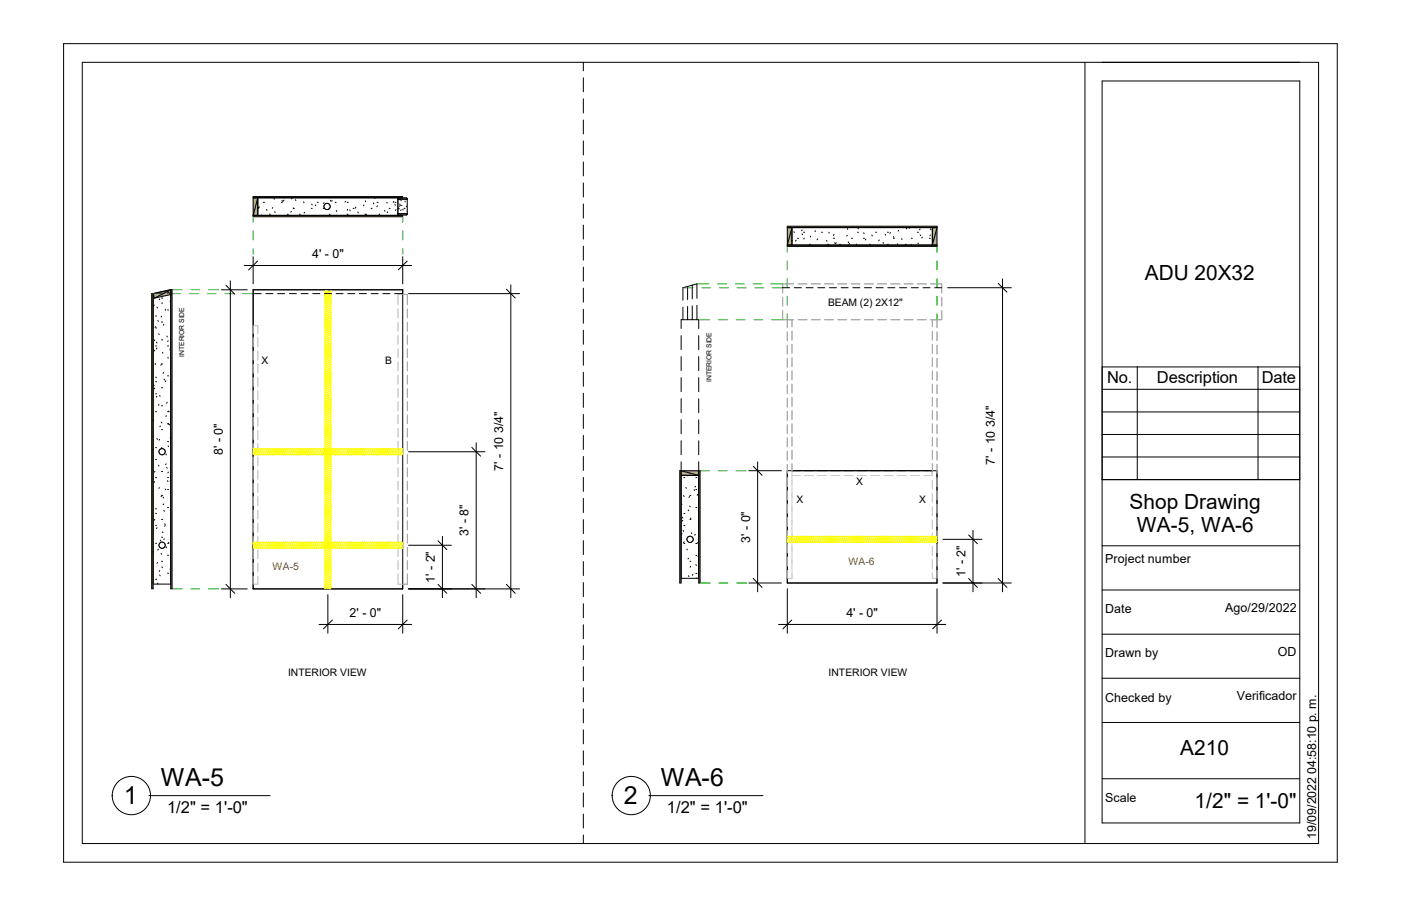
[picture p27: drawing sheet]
<svg xmlns="http://www.w3.org/2000/svg" width="432mm" height="279mm" viewBox="0 0 432 279" stroke-linecap="round" stroke-linejoin="round" font-family="sans-serif">
<defs><g id="words">
<g font-size="7.7">
<text x="49.6" y="242.5">WA-5</text>
<text x="203.7" y="242.5">WA-6</text>
<text x="38.1" y="248">1</text>
<text x="192.2" y="248">2</text>
</g>
<g font-size="6.4">
<text x="352.8" y="86.3">ADU 20X32</text>
<text x="348.1" y="156.8">Shop Drawing</text>
<text x="350.4" y="164">WA-5, WA-6</text>
<text x="363.7" y="232.8">A210</text>
<text x="368.2" y="249.1">1/2&quot; = 1'-0&quot;</text>
</g>
<g font-size="5.1">
<text x="341.2" y="118.2">No.</text>
<text x="356.6" y="118.2">Description</text>
<text x="388.9" y="118.2">Date</text>
<text x="51.5" y="250.7">1/2&quot; = 1'-0&quot;</text>
<text x="205.6" y="250.7">1/2&quot; = 1'-0&quot;</text>
</g>
<g font-size="3.8">
<text x="96.2" y="79.5">4' - 0&quot;</text>
<text x="68.7" y="140.3" transform="rotate(-90 68.7 140.3)">8' - 0&quot;</text>
<text x="306.7" y="143.3" transform="rotate(-90 306.7 143.3)">7' - 10 3/4&quot;</text>
<text x="155.1" y="145.1" transform="rotate(-90 155.1 145.1)">7' - 10 3/4&quot;</text>
<text x="144.4" y="165.3" transform="rotate(-90 144.4 165.3)">3' - 8&quot;</text>
<text x="231.2" y="167.3" transform="rotate(-90 231.2 167.3)">3' - 0&quot;</text>
<text x="340.7" y="173.7">Project number</text>
<text x="134.1" y="179.7" transform="rotate(-90 134.1 179.7)">1' - 2&quot;</text>
<text x="297.6" y="177.9" transform="rotate(-90 297.6 177.9)">1' - 2&quot;</text>
<text x="107.7" y="190.2">2' - 0&quot;</text>
<text x="260.9" y="190.2">4' - 0&quot;</text>
<text x="340.7" y="189.1">Date</text>
<text x="377.6" y="188.6">Ago/29/2022</text>
<text x="340.7" y="202.7">Drawn by</text>
<text x="393.9" y="202.2">OD</text>
<text x="381.2" y="215.8">Verificador</text>
<text x="340.7" y="216.4">Checked by</text>
<text x="340.7" y="247.4">Scale</text>
<text x="405.7" y="258.7" transform="rotate(-90 405.7 258.7)">19/09/2022 04:58:10 p. m.</text>
</g>
<g font-size="3.2">
<text x="255.2" y="94.4">BEAM (2) 2X12&quot;</text>
<text x="80.6" y="112.3">X</text>
<text x="118.7" y="112.3">B</text>
<text x="263.9" y="149.7">X</text>
<text x="245.4" y="155.2">X</text>
<text x="283.3" y="155.2">X</text>
<text x="88.8" y="208.6">INTERIOR VIEW</text>
<text x="255.4" y="208.6">INTERIOR VIEW</text>
</g>
<g font-size="3.2" fill="#f00">
<text x="84" y="175.9">WA</text>
<text x="89.3" y="175.9">-</text>
<text x="90.3" y="175.9">5</text>
<text x="261.5" y="174.2">WA</text>
<text x="266.7" y="174.2">-</text>
<text x="267.8" y="174.2">6</text>
</g>
<g font-size="2.1">
<text x="56.8" y="110" transform="rotate(-90 56.8 110)">INTERIOR SIDE</text>
<text x="219.2" y="117.7" transform="rotate(-90 219.2 117.7)">INTERIOR SIDE</text>
</g>
</g></defs>
<path d="M78 60.6h46.1v.4h-46.1zM78 66.4h46.1v.4h-46.1z" fill-rule="evenodd" fill="#a28153"/>
<path d="M99.8 62.7h2v1.9h-2z" fill="#fff"/>
<path d="M78 61h1.5v5.4h-1.5z" fill="#b5a27d"/>
<path d="M122.6 61h2.9v5.3h-2.9z" fill="#a28153"/>
<g fill="#fff">
<path d="M122.6 61.4h2.9v4.5h-2.9z"/>
<path d="M47.2 89.3h5.4v90.8h-5.4z"/>
</g>
<path d="M47 90.6v91M52.8 89.3v92.3" fill="none" stroke="#a28153" stroke-width=".42"/>
<g fill="#fff">
<path d="M49 138.3h1.9v2h-1.9z"/>
<path d="M49 167.2h1.9v1.9h-1.9z"/>
</g>
<path d="M47.2 89.4h5.6v2.5h-5.6z" fill="#b5a27d"/>
<g fill="none" stroke="#ccc" stroke-width=".31">
<path d="M122.7 95.3v2.7M122.7 99.4v2.7M124.1 90.8h-1.4v3.1M78 100.4h1.5v2.4M79.5 104.2v2.7M79.5 108.3v2.7M79.5 112.4v2.7M79.5 116.5v2.7M122.7 103.5v2.7M122.7 107.6v2.7M122.7 111.6v2.7M122.7 115.7v2.7"/>
<path d="M122.7 119.8v2.7M79.5 120.5v2.7M79.5 124.6v2.7M79.5 128.7v2.7M79.5 132.8v2.7M79.5 136.9v2.7M122.7 123.9v2.7M122.7 128v2.7M122.7 132.1v2.7M122.7 136.1v2.8M79.5 141v2.7M79.5 145v2.8"/>
<path d="M79.5 149.1v2.7M79.5 153.2v2.8M79.5 157.3v2.7M122.7 140.3v2.7M122.7 144.3v2.8M122.7 148.4v2.7M122.7 152.5v2.7M122.7 156.6v2.7M79.5 177.7v2.5h-1.5M79.5 161.4v2.7M79.5 165.5v2.7M79.5 169.5v2.8"/>
<path d="M79.5 173.7v2.7M122.7 177v3.2h1.4M122.7 160.7v2.7M122.7 164.8v2.7M122.7 168.8v2.8M122.7 172.9v2.7"/>
</g>
<g fill="none" stroke="#000" stroke-width=".31">
<path d="M78 61h47.3l.2 .2v4.9l-.2 .2h-2.4l-.3-.2M79.5 64.3h.1M79.6 63.9l.2 .3M79.9 63.8l-.1 .3M80.6 66.3l-.1 .1M81.2 62.4h.3M82.1 64.6l.2 .3M83 66.1h.3M84.1 64l-.2 .3M84.4 61.1l.1 .3M84.7 65.3l.1 .2M86.7 62.4h.3"/>
<path d="M86.9 61.8l.2 .3M87.5 61.7l-.2 .3M88.6 66.1h.3M89.8 65.2l-.2 .2M90 61l-.1 .3M90.4 64.3h.3M90.4 64.1l.1 .2M91.1 61.6l.1 .2M92.2 66.1h.3M93.6 62.3l.1 .2M93.9 65.4l-.2 .3M95.9 64.3h.3"/>
<path d="M96.1 62.9l.1 .3M97.3 63.2l-.1 .2M97.8 62.4h.3M99.6 64.3h.3M99.9 62.5l-.2 .2M101.3 64.5v.1M101.5 66.1h.3M101.8 61.8l.1 .2M102.4 61.8l-.2 .3M103.3 62.4h.3M103.6 64.9l.2 .3M106.5 62.1l-.2 .2"/>
<path d="M107 62.4h.3M107 66.1h.3M107.1 64.6l-.1 .3M107.8 64.7l.1 .3M108.8 64.3h.3M109.7 63.9l-.2 .3M110.3 65.4l.1 .3M112.2 63.2l-.1 .3M112.5 66.1h.3M112.6 61.9l.1 .3M112.8 66l.1 .3M114.4 64.3h.3"/>
<path d="M115.1 62.6l.1 .3M115.6 61l-.1 .2M116.2 62.4h.3M116.3 63.5l-.1 .3M117 66l-.2 .3M118.5 64.9l.2 .3M119.2 62.4l.1 .2M119.5 65.3l-.1 .3M119.9 64.3h.3M121.4 62.1l-.2 .3M121.7 63l.2 .3M121.8 62.4h.2"/>
<path d="M122 64.6l-.1 .3M122.6 61v5.4M122.6 61.4h2.9M122.6 65.9h2.9M122.9 61l-.3 .2M124.1 61v-.4h-46.1v6.2h46.1v-.4h-46.1l1.5-5.4v5.4M46.8 90.6h.4v91h-.4zM47.5 94.1l-.1 .2M48 97.5h.3M48.4 94.7l.2 .3M48.6 98.8l.2 .3M49.1 92.2l.1 .3"/>
<path d="M49.8 91.9h.3M49.8 99.3h.3M49.8 97.5l-.1 .2M49.9 90h.1M50 93.4l-.1 .2M50.9 95.4l.2 .3M51.6 90.1h.3M51.6 95.6h.3M51.9 90.2l-.2 .3M52.3 90.3l.1 .3M52.5 89.4l.3 1.4-5.3 1.1-.3-1.4M52.5 89.4l-5.3 1.1"/>
<path d="M52.5 89.4l-4.9 2.5M52.6 92.7l-.2 .3M52.6 89.3h.4v92.3h-.4zM52.6 89.3l-5.4 1.3M78 89.4h46.1v92.2h-46.1zM78 90.6h2.5M82 90.6h2.1M85.6 90.6h2.1M89.2 90.6h2.2M92.8 90.6h2.2M96.4 90.6h2.2M100 90.6h2.2"/>
<path d="M103.6 90.6h2.1M107.2 90.6h2.1M110.8 90.6h2.1M114.4 90.6h2.1M118 90.6h2.2M121.6 90.6h2.5M47.4 118.7l.1 .3M47.5 108l.2 .2M47.7 119.7l-.2 .2M47.7 104.8l-.1 .3M47.8 112.1l.2 .3M48 101.1h.3"/>
<path d="M48 106.7h.3M48 117.7h.3M48 100.7l-.2 .3M48 116.2l.2 .3M48.2 105.5l.2 .2M48.4 107.3l-.2 .3M48.9 103l.2 .2M49.7 112.4l-.1 .2M49.8 104.8h.3M49.8 112.2h.3M49.8 119.6h.3M50.1 108.7l.1 .2"/>
<path d="M50.4 114.9l-.2 .2M50.5 100l-.2 .3M50.5 116.9l.2 .3M51.1 117.4l-.2 .3M51.4 103.6l.2 .3M51.6 106.7h.3M51.6 110.4h.3M51.6 115.9h.3M51.8 105.1l-.1 .2M52.5 107.6l-.1 .3M47.2 129.5l.1 .3M47.3 138.7l-.1 .2"/>
<path d="M48 121.5h.3M48 127h.3M48 138h.3M48.3 135.2l.2 .3M48.3 122.2l-.1 .3M49 124.7l-.1 .3M49.2 122l.2 .2M49.2 135.5l-.2 .3M49.4 131.4l-.1 .2M49.7 130.2l.2 .2M49.8 125.1h.3M49.8 132.5h.3"/>
<path d="M49.9 138l-.2 .3M51.3 128.2l-.2 .2M51.5 124l-.1 .3M51.6 127h.3M51.6 130.6h.3M51.6 136.2h.3M51.8 137.5l.1 .3M51.9 130.7l-.1 .2M52 126.7l.1 .3M52.2 130.9l.2 .2M52.5 135l.1 .2M47.5 148.5l.2 .3"/>
<path d="M47.8 145.3l-.2 .3M48 141.7h.3M48 147.3h.3M48 158.3h.3M48 156.7l.1 .3M48.9 143.5l.1 .2M49.1 150.4l-.1 .2M49.8 145.4h.3M49.8 152.8h.3M49.8 152.9l-.1 .3M50.2 153.3l.2 .2M50.5 155.4l-.2 .3"/>
<path d="M50.5 157.4l.2 .3M50.9 150.8l.2 .2M51.1 140l.2 .3M51.2 143l-.1 .3M51.4 144.1l.1 .3M51.6 148.3l.2 .2M51.6 147.3h.3M51.6 151h.3M51.6 156.5h.3M51.9 145.6l-.2 .2M52.6 159.1h.1M52.6 148.1l-.2 .2"/>
<path d="M47.2 170.1l.1 .2M47.7 160.2l-.2 .2M48 162h.3M48 167.6h.3M48 178.6h.3M48.4 162.7l-.2 .3M48.6 179.8l.1 .3M48.6 173.5l-.2 .2M48.8 169.3l-.2 .3M49.2 177.3l.2 .3M49.2 176l-.1 .2M49.4 166.6l.2 .2"/>
<path d="M49.7 170.7l.1 .2M49.8 160.2h.3M49.8 165.7h.3M49.8 173.1h.3M49.9 174.8l.1 .3M50.1 164l.1 .3M50.6 166.2l-.1 .2M50.8 161.5l.1 .3M50.9 162.1l-.1 .2M51.3 168.7l-.1 .3M51.6 167.6h.3M51.6 171.2h.3"/>
<path d="M51.6 176.8h.3M51.9 167.3l.2 .2M52.4 175.5l.2 .2M52.6 173.8l-.1 .2M47.2 180.1h5.4"/>
<circle cx="100.8" cy="63.7" r=".97"/>
<circle cx="49.9" cy="139.3" r=".97"/>
<circle cx="49.9" cy="168.2" r=".97"/>
</g>
<g fill="none" stroke="#111" stroke-width=".31">
<path d="M122.7 61.5h.3M122.7 64.3h.3M122.9 64.2l.1 .2M123.2 62.9l.2 .3M123.3 63.4l-.2 .3M123.4 61.4l-.1 .2M123.5 61.7l.2 .2M123.6 63.3h.3M123.7 64.7l-.2 .2M124.1 64.5l.1 .3M124.5 64.3h.3M124.8 62l.1 .3"/>
<path d="M125.3 63.5l-.1 .3M125.4 61.5h.1M125.4 65.2h.1"/>
</g>
<g fill="none" stroke="#aaa" stroke-width=".31">
<path d="M124.1 90.8h1.5v3.1M125.6 95.3v2.7M125.6 99.4v2.7M78 100.4v2.4M78 104.2v2.7M78 108.3v2.7M78 112.4v2.7M78 116.5v2.7M125.6 103.5v2.7M125.6 107.6v2.7M125.6 111.6v2.7M125.6 115.7v2.7"/>
<path d="M125.6 119.8v2.7M78 120.5v2.7M78 124.6v2.7M78 128.7v2.7M78 132.8v2.7M78 136.9v2.7M125.6 123.9v2.7M125.6 128v2.7M125.6 132.1v2.7M125.6 136.1v2.8M78 141v2.7M78 145v2.8"/>
<path d="M78 149.1v2.7M78 153.2v2.8M78 157.3v2.7M125.6 140.3v2.7M125.6 144.3v2.8M125.6 148.4v2.7M125.6 152.5v2.7M125.6 156.6v2.7M78 161.4v2.7M78 165.5v2.7M78 169.5v2.8M78 173.7v2.7"/>
<path d="M78 177.7v2.5M125.6 177v3.2h-1.5M125.6 160.7v2.7M125.6 164.8v2.7M125.6 168.8v2.8M125.6 172.9v2.7"/>
</g>
<g fill="none" stroke="#ff0" stroke-width=".31">
<path d="M100.4 94.8l-.3 .3 .3 .3M100.4 90.3l1.3 .3M100.4 90.3l-.3 .3 .3 .3M100.4 90.9l1.3 .4M100.4 90.9l-.3 .4 .3 .3M100.4 91.6l1.3 .3M100.4 91.6l-.3 .3 .3 .3M100.4 92.2l1.3 .3M100.4 92.2l-.3 .3 .3 .4M100.4 92.9l1.3 .3M100.4 92.9l-.3 .3 .3 .3M100.4 98l-.3 .3 .3 .3"/>
<path d="M100.4 93.5l1.3 .3M100.4 93.5l-.3 .3 .3 .3M100.4 94.1l1.3 .4M100.4 94.1l-.3 .4 .3 .3M100.4 94.8l1.3 .3M100.4 99.9l-.3 .3 .3 .3M100.4 95.4l1.3 .4M100.4 95.4l-.3 .4 .3 .3M100.4 96.1l1.3 .3M100.4 96.1l-.3 .3 .3 .3M100.4 96.7l1.3 .3M100.4 96.7l-.3 .3 .3 .4"/>
<path d="M100.4 97.4l1.3 .3M100.4 97.4l-.3 .3 .3 .3M100.4 98l1.3 .3M100.4 98.6l1.3 .4M100.4 98.6l-.3 .4 .3 .3M100.4 99.3l1.3 .3M100.4 99.3l-.3 .3 .3 .3M100.4 99.9l1.3 .3M101.7 90l-1.3-.3-.3 .3 .3 .3M101.7 94.5l.3 .3-.3 .3M101.7 90l-1.3 .3M101.7 90l.3 .3-.3 .3"/>
<path d="M101.7 95.1l.3 .3-.3 .4M101.7 90.6l-1.3 .3M101.7 90.6l.3 .3-.3 .4M101.7 95.8l.3 .3-.3 .3M101.7 91.3l-1.3 .3M101.7 91.3l.3 .3-.3 .3M101.7 91.9l-1.3 .3M101.7 91.9l.3 .3-.3 .3M101.7 92.5l-1.3 .4M101.7 92.5l.3 .4-.3 .3M101.7 93.2l-1.3 .3M101.7 93.2l.3 .3-.3 .3"/>
<path d="M101.7 93.8l-1.3 .3M101.7 93.8l.3 .3-.3 .4M101.7 99l.3 .3-.3 .3M101.7 94.5l-1.3 .3M101.7 99.6l.3 .3-.3 .3M101.7 95.1l-1.3 .3M101.7 95.8l-1.3 .3M101.7 96.4l-1.3 .3M101.7 96.4l.3 .3-.3 .3M101.7 97l-1.3 .4M101.7 97l.3 .4-.3 .3M101.7 97.7l-1.3 .3"/>
<path d="M101.7 97.7l.3 .3-.3 .3M101.7 98.3l-1.3 .3M101.7 98.3l.3 .3-.3 .4M101.7 99l-1.3 .3M101.7 99.6l-1.3 .3M102 89.7l-.3 .3M100.4 101.2l-.3 .3 .3 .4M100.4 101.9l-.3 .3 .3 .3M100.4 102.5l-.3 .3 .3 .3M100.4 103.1l-.3 .3 .3 .4M100.4 100.5l1.3 .4M100.4 100.5l-.3 .4 .3 .3"/>
<path d="M100.4 101.2l1.3 .3M100.4 106.3l-.3 .3 .3 .4M100.4 101.9l1.3 .3M100.4 107l-.3 .3 .3 .3M100.4 102.5l1.3 .3M100.4 107.6l-.3 .3 .3 .3M100.4 103.1l1.3 .3M100.4 108.2l-.3 .3 .3 .4M100.4 103.8l1.3 .3M100.4 103.8l-.3 .3 .3 .3M100.4 104.4l1.3 .3M100.4 104.4l-.3 .3 .3 .3"/>
<path d="M100.4 105l1.3 .4M100.4 105l-.3 .4 .3 .3M100.4 105.7l1.3 .3M100.4 105.7l-.3 .3 .3 .3M100.4 106.3l1.3 .3M100.4 111.5l-.3 .3 .3 .3M100.4 107l1.3 .3M100.4 112.1l-.3 .3 .3 .3M100.4 107.6l1.3 .3M100.4 112.7l-.3 .3 .3 .4M100.4 108.2l1.3 .3M100.4 108.9l1.3 .3"/>
<path d="M100.4 108.9l-.3 .3 .3 .3M100.4 109.5l1.3 .4M100.4 109.5l-.3 .4 .3 .3M100.4 110.2l1.3 .3M100.4 110.2l-.3 .3 .3 .3M100.4 110.8l1.3 .3M100.4 110.8l-.3 .3 .3 .4M100.4 116l-.3 .2 .3 .4M100.4 111.5l1.3 .3M100.4 116.6l-.3 .3 .3 .3M100.4 112.1l1.3 .3M100.4 112.7l1.3 .3"/>
<path d="M100.4 113.4l1.3 .3M100.4 113.4l-.3 .3 .3 .3M100.4 114l1.3 .3M100.4 114l-.3 .3 .3 .3M100.4 119.1l-.3 .4 .3 .3M100.4 114.6l1.3 .4M100.4 114.6l-.3 .4 .3 .3M100.4 115.3l1.3 .3M100.4 115.3l-.3 .3 .3 .4M100.4 116l1.3 .2M100.4 116.6l1.3 .3M100.4 117.2l1.3 .3"/>
<path d="M100.4 117.2l-.3 .3 .3 .4M100.4 117.9l1.3 .3M100.4 117.9l-.3 .3 .3 .3M100.4 118.5l1.3 .3M100.4 118.5l-.3 .3 .3 .3M100.4 119.1l1.3 .4M100.4 119.8l1.3 .3M100.4 119.8l-.3 .3 .3 .3M101.7 100.2l.3 .3-.3 .4M101.7 100.9l.3 .3-.3 .3M101.7 103.4l.3 .4-.3 .3M101.7 104.1l.3 .3-.3 .3"/>
<path d="M101.7 104.7l.3 .3-.3 .4M101.7 100.2l-1.3 .3M101.7 105.4l.3 .3-.3 .3M101.7 100.9l-1.3 .3M101.7 101.5l-1.3 .4M101.7 101.5l.3 .4-.3 .3M101.7 102.2l-1.3 .3M101.7 102.2l.3 .3-.3 .3M101.7 107.3l.3 .3-.3 .3M101.7 102.8l-1.3 .3M101.7 102.8l.3 .3-.3 .3M101.7 103.4l-1.3 .4"/>
<path d="M101.7 108.5l.3 .4-.3 .3M101.7 104.1l-1.3 .3M101.7 109.2l.3 .3-.3 .4M101.7 104.7l-1.3 .3M101.7 109.9l.3 .3-.3 .3M101.7 105.4l-1.3 .3M101.7 110.5l.3 .3-.3 .3M101.7 106l-1.3 .3M101.7 106l.3 .3-.3 .3M101.7 106.6l-1.3 .4M101.7 106.6l.3 .4-.3 .3M101.7 111.8l.3 .3-.3 .3"/>
<path d="M101.7 107.3l-1.3 .3M101.7 107.9l-1.3 .3M101.7 107.9l.3 .3-.3 .3M101.7 108.5l-1.3 .4M101.7 113.7l.3 .3-.3 .3M101.7 109.2l-1.3 .3M101.7 114.3l.3 .3-.3 .4M101.7 109.9l-1.3 .3M101.7 115l.3 .3-.3 .3M101.7 110.5l-1.3 .3M101.7 111.1l-1.3 .4M101.7 111.1l.3 .4-.3 .3"/>
<path d="M101.7 111.8l-1.3 .3M101.7 116.9l.3 .3-.3 .3M101.7 112.4l-1.3 .3M101.7 112.4l.3 .3-.3 .3M101.7 113l-1.3 .4M101.7 113l.3 .4-.3 .3M101.7 118.2l.3 .3-.3 .3M101.7 113.7l-1.3 .3M101.7 118.8l.3 .3-.3 .4M101.7 114.3l-1.3 .3M101.7 119.5l.3 .3-.3 .3M101.7 115l-1.3 .3"/>
<path d="M101.7 115.6l-1.3 .4M101.7 115.6l.3 .4-.3 .2M101.7 116.2l-1.3 .4M101.7 116.2l.3 .4-.3 .3M101.7 116.9l-1.3 .3M101.7 117.5l-1.3 .4M101.7 117.5l.3 .4-.3 .3M101.7 118.2l-1.3 .3M101.7 118.8l-1.3 .3M101.7 119.5l-1.3 .3M78 138.3l.3 .4M78.3 138.7l.4-.4 .3 .4"/>
<path d="M78.3 138.7l.4 1.3M78.3 138.7l-.3 1.3 .3 .3 .4-.3M78.7 140l.3 .3 .3-.3M79 138.7l.3-.4 .3 .4M79 138.7l.3 1.3M79 138.7l-.3 1.3M79.3 140l.3 .3 .3-.3M79.6 138.7l.3-.4 .4 .4M79.6 138.7l.3 1.3M79.6 138.7l-.3 1.3M79.9 140l.4 .3 .3-.3M80.3 138.7l.3-.4 .3 .4"/>
<path d="M80.3 138.7l.3 1.3M80.3 138.7l-.4 1.3M80.6 140l.3 .3 .3-.3M80.9 138.7l.3-.4 .3 .4M80.9 138.7l.3 1.3M80.9 138.7l-.3 1.3M81.2 140l.3 .3 .3-.3M81.5 138.7l-.3 1.3M81.5 138.7l.3-.4 .4 .4M81.5 138.7l.3 1.3M81.8 140l.4 .3 .3-.3M82.2 138.7l.3-.4 .3 .4"/>
<path d="M82.2 138.7l.3 1.3M82.2 138.7l-.4 1.3M82.5 140l.3 .3 .3-.3M82.8 138.7l.3-.4 .3 .4M82.8 138.7l.3 1.3M82.8 138.7l-.3 1.3M83.1 140l.3 .3 .4-.3M83.4 138.7l.4-.4 .3 .4M83.4 138.7l.4 1.3M83.4 138.7l-.3 1.3M83.8 140l.3 .3 .3-.3M84.1 138.7l.3-.4 .4 .4"/>
<path d="M84.1 138.7l.3 1.3M84.1 138.7l-.3 1.3M84.4 140l.4 .3 .2-.3M84.8 138.7l.2 1.3M84.8 138.7l.2-.4 .4 .4M84.8 138.7l-.4 1.3M85 140l.4 .3 .3-.3M85.4 138.7l-.4 1.3M85.4 138.7l.3-.4 .3 .4M85.4 138.7l.3 1.3M85.7 140l.3 .3 .3-.3M86 138.7l.3-.4 .4 .4"/>
<path d="M86 138.7l.3 1.3M86 138.7l-.3 1.3M86.3 140l.4 .3 .3-.3M86.7 138.7l-.4 1.3M86.7 138.7l.3-.4 .3 .4M86.7 138.7l.3 1.3M87 140l.3 .3 .3-.3M87.3 138.7l.3-.4 .3 .4M87.3 138.7l.3 1.3M87.3 138.7l-.3 1.3M87.6 140l.3 .3 .4-.3M87.9 138.7l.4 1.3"/>
<path d="M87.9 138.7l.4-.4 .3 .4M87.9 138.7l-.3 1.3M88.3 140l.3 .3 .3-.3M88.6 138.7l.3-.4 .3 .4M88.6 138.7l.3 1.3M88.6 138.7l-.3 1.3M88.9 140l.3 .3 .3-.3M89.2 138.7l-.3 1.3M89.2 138.7l.3-.4 .4 .4M89.2 138.7l.3 1.3M89.5 140l.4 .3 .3-.3M89.9 138.7l.3-.4 .3 .4"/>
<path d="M89.9 138.7l.3 1.3M89.9 138.7l-.4 1.3M90.2 140l.3 .3 .3-.3M90.5 138.7l-.3 1.3M90.5 138.7l.3-.4 .3 .4M90.5 138.7l.3 1.3M90.8 140l.3 .3 .3-.3M91.1 138.7l.3-.4 .4 .4M91.1 138.7l.3 1.3M91.1 138.7l-.3 1.3M91.4 140l.4 .3 .3-.3M91.8 138.7l-.4 1.3"/>
<path d="M91.8 138.7l.3-.4 .3 .4M91.8 138.7l.3 1.3M92.1 140l.3 .3 .4-.3M92.4 138.7l.4-.4 .2 .4M92.4 138.7l.4 1.3M92.4 138.7l-.3 1.3M92.8 140l.2 .3 .4-.3M93 138.7l.4-.4 .3 .4M93 138.7l.4 1.3M93 138.7l-.2 1.3M93.4 140l.3 .3 .3-.3M93.7 138.7l.3-.4 .4 .4"/>
<path d="M93.7 138.7l.3 1.3M93.7 138.7l-.3 1.3M94 140l.4 .3 .3-.3M94.4 138.7l.3 1.3M94.4 138.7l.3-.4 .3 .4M94.4 138.7l-.4 1.3M94.7 140l.3 .3 .3-.3M95 138.7l.3-.4 .3 .4M95 138.7l.3 1.3M95 138.7l-.3 1.3M95.3 140l.3 .3 .3-.3M95.6 138.7l-.3 1.3"/>
<path d="M95.6 138.7l.3-.4 .4 .4M95.6 138.7l.3 1.3M95.9 140l.4 .3 .3-.3M96.3 138.7l.3-.4 .3 .4M96.3 138.7l.3 1.3M96.3 138.7l-.4 1.3M96.6 140l.3 .3 .3-.3M96.9 138.7l-.3 1.3M96.9 138.7l.3-.4 .3 .4M96.9 138.7l.3 1.3M97.2 140l.3 .3 .4-.3M97.5 138.7l.4-.4 .3 .4"/>
<path d="M97.5 138.7l.4 1.3M97.5 138.7l-.3 1.3M97.9 140l.3 .3 .3-.3M98.2 138.7l.3 1.3M98.2 138.7l.3-.4 .3 .4M98.2 138.7l-.3 1.3M98.5 140l.3 .3 .3-.3M98.8 138.7l.3-.4 .4 .4M98.8 138.7l.3 1.3M98.8 138.7l-.3 1.3M99.1 140l.4 .3 .3-.3M99.5 138.7l-.4 1.3"/>
<path d="M99.5 138.7l.3 1.3M99.5 138.7l.3-.4 .3 .4M99.8 140l.3 .3 .3-.3M100.1 138.7l.3 .3M100.1 138.7l.1 .4M100.1 138.7l-.3 1.3M100.2 139.1v.4l.2 .1M100.2 139.1l.2 .9M100.4 120.4l-.3 .3 .3 .4M100.4 121.1l-.3 .3 .3 .3M100.4 121.7l-.3 .3 .3 .3M100.4 122.3l-.3 .3 .3 .4"/>
<path d="M100.4 120.4l1.3 .3M100.4 125.5l-.3 .4 .3 .3M100.4 121.1l1.3 .3M100.4 126.2l-.3 .3 .3 .3M100.4 121.7l1.3 .3M100.4 126.8l-.3 .3 .3 .4M100.4 122.3l1.3 .3M100.4 127.5l-.3 .3 .3 .3M100.4 123l1.3 .3M100.4 123l-.3 .3 .3 .3M100.4 123.6l1.3 .4M100.4 123.6l-.3 .4 .3 .2"/>
<path d="M100.4 128.7l-.3 .4 .3 .3M100.4 124.2l1.3 .4M100.4 124.2l-.3 .4 .3 .3M100.4 124.9l1.3 .3M100.4 124.9l-.3 .3 .3 .3M100.4 125.5l1.3 .4M100.4 126.2l1.3 .3M100.4 126.8l1.3 .3M100.4 127.5l1.3 .3M100.4 128.1l1.3 .3M100.4 128.1l-.3 .3 .3 .3M100.4 128.7l1.3 .4"/>
<path d="M100.4 133.9l-.3 .3 .3 .3M100.4 129.4l1.3 .3M100.4 129.4l-.3 .3 .3 .3M100.4 130l1.3 .3M100.4 130l-.3 .3 .3 .4M100.4 135.1l-.3 .4 .3 .3M100.4 130.7l1.3 .3M100.4 130.7l-.3 .3 .3 .3M100.4 135.8l-.3 .3 .3 .3M100.4 131.3l1.3 .3M100.4 131.3l-.3 .3 .3 .4M100.4 136.4l-.3 .3 .3 .4"/>
<path d="M100.4 132l1.3 .2M100.4 132l-.3 .2 .3 .4M100.4 137.1l-.3 .3 .3 .3M100.4 132.6l1.3 .3M100.4 132.6l-.3 .3 .3 .3M100.4 133.2l1.3 .4M100.4 133.2l-.3 .4 .3 .3M100.4 133.9l1.3 .3M100.4 134.5l1.3 .3M100.4 134.5l-.3 .3 .3 .3M100.4 135.1l1.3 .4M100.4 135.8l1.3 .3"/>
<path d="M100.4 136.4l1.3 .3M100.4 137.1l1.3 .3M100.4 137.7l1.3 .3M100.4 137.7l-.3 .3 .3 .3M100.4 138.3l.4 .1M100.4 138.3l-.3 .4M100.4 139l.4 .1M100.4 139l-.2 .1M100.4 139.6l1.3 .4M100.4 139.6l-.3 .4 .3 .3M100.4 140l.4 .3 .2-.3M100.4 138.3l.4 .4"/>
<path d="M100.8 138.7v.4M100.8 138.7l-.4 1.3M100.8 138.5l.2-.2 .4 .4M100.8 138.4l.9 .3M100.8 139.1l.9 .2M100.8 138.5v.2M100.8 139.1l.2 .9M101 140l.4 .3 .3-.3M101.4 138.7l.3-.4 .3 .4M101.4 138.7l.3 1.3M101.4 138.7l-.4 1.3M101.7 120.1l.3 .3-.3 .3"/>
<path d="M101.7 123.3l.3 .3-.3 .4M101.7 124l.3 .2-.3 .4M101.7 124.6l.3 .3-.3 .3M101.7 120.1l-1.3 .3M101.7 125.2l.3 .3-.3 .4M101.7 120.7l-1.3 .4M101.7 120.7l.3 .4-.3 .3M101.7 121.4l-1.3 .3M101.7 121.4l.3 .3-.3 .3M101.7 126.5l.3 .3-.3 .3M101.7 122l-1.3 .3M101.7 122l.3 .3-.3 .3"/>
<path d="M101.7 122.6l-1.3 .4M101.7 122.6l.3 .4-.3 .3M101.7 127.8l.3 .3-.3 .3M101.7 123.3l-1.3 .3M101.7 128.4l.3 .3-.3 .4M101.7 124l-1.3 .2M101.7 129.1l.3 .3-.3 .3M101.7 124.6l-1.3 .3M101.7 129.7l.3 .3-.3 .3M101.7 125.2l-1.3 .3M101.7 125.9l-1.3 .3M101.7 125.9l.3 .3-.3 .3"/>
<path d="M101.7 126.5l-1.3 .3M101.7 127.1l-1.3 .4M101.7 127.1l.3 .4-.3 .3M101.7 127.8l-1.3 .3M101.7 132.9l.3 .3-.3 .4M101.7 128.4l-1.3 .3M101.7 133.6l.3 .3-.3 .3M101.7 129.1l-1.3 .3M101.7 134.2l.3 .3-.3 .3M101.7 129.7l-1.3 .3M101.7 134.8l.3 .3-.3 .4M101.7 130.3l-1.3 .4"/>
<path d="M101.7 130.3l.3 .4-.3 .3M101.7 131l-1.3 .3M101.7 131l.3 .3-.3 .3M101.7 131.6l-1.3 .4M101.7 131.6l.3 .4-.3 .2M101.7 132.2l-1.3 .4M101.7 132.2l.3 .4-.3 .3M101.7 137.4l.3 .3-.3 .3M101.7 132.9l-1.3 .3M101.7 138l.3 .3-.3 .4M101.7 133.6l-1.3 .3M101.7 138.7l.3 .3-.3 .3"/>
<path d="M101.7 134.2l-1.3 .3M101.7 139.3l.3 .3-.3 .4M101.7 134.8l-1.3 .3M101.7 135.5l-1.3 .3M101.7 135.5l.3 .3-.3 .3M101.7 136.1l-1.3 .3M101.7 136.1l.3 .3-.3 .3M101.7 136.7l-1.3 .4M101.7 136.7l.3 .4-.3 .3M101.7 137.4l-1.3 .3M101.7 138l-1.3 .3M101.7 138.7l-1.3 .3"/>
<path d="M101.7 139.3l-1.3 .3M101.7 140l-1.3 .3M101.7 140l.3 .3M102 138.7l.4-.4 .3 .4M102 138.7l.4 1.3M102 138.7l-.3 1.3M102.4 140l.3 .3 .3-.3M102.4 140l-.4 .3M102.7 138.7l.3-.4 .3 .4M102.7 138.7l.3 1.3M102.7 138.7l-.3 1.3M103 140l.3 .3 .3-.3"/>
<path d="M103.3 138.7l.3 1.3M103.3 138.7l.3-.4 .4 .4M103.3 138.7l-.3 1.3M103.6 140l.4 .3 .3-.3M104 138.7l.3-.4 .3 .4M104 138.7l.3 1.3M104 138.7l-.4 1.3M104.3 140l.3 .3 .3-.3M104.6 138.7l-.3 1.3M104.6 138.7l.3-.4 .3 .4M104.6 138.7l.3 1.3M104.9 140l.3 .3 .3-.3"/>
<path d="M105.2 138.7l.3-.4 .4 .4M105.2 138.7l.3 1.3M105.2 138.7l-.3 1.3M105.5 140l.4 .3 .3-.3M105.9 138.7l-.4 1.3M105.9 138.7l.3-.4 .3 .4M105.9 138.7l.3 1.3M106.2 140l.3 .3 .3-.3M106.5 138.7l.3 1.3M106.5 138.7l.3-.4 .3 .4M106.5 138.7l-.3 1.3M106.8 140l.3 .3 .4-.3"/>
<path d="M107.1 138.7l.4-.4 .3 .4M107.1 138.7l.4 1.3M107.1 138.7l-.3 1.3M107.5 140l.3 .3 .3-.3M107.8 138.7l.3-.4 .3 .4M107.8 138.7l.3 1.3M107.8 138.7l-.3 1.3M108.1 140l.3 .3 .4-.3M108.4 138.7l.4-.4 .3 .4M108.4 138.7l.4 1.3M108.4 138.7l-.3 1.3M108.8 140l.3 .3 .3-.3"/>
<path d="M109.1 138.7l.3-.4 .3 .4M109.1 138.7l.3 1.3M109.1 138.7l-.3 1.3M109.4 140l.3 .3 .3-.3M109.7 138.7l.3-.4 .4 .4M109.7 138.7l.3 1.3M109.7 138.7l-.3 1.3M110 140l.4 .3 .3-.3M110.4 138.7l.3-.4 .3 .4M110.4 138.7l.3 1.3M110.4 138.7l-.4 1.3M110.7 140l.3 .3 .3-.3"/>
<path d="M111 138.7l.3-.4 .3 .4M111 138.7l-.3 1.3M111 138.7l.3 1.3M111.3 140l.3 .3 .4-.3M111.6 138.7l.4-.4 .3 .4M111.6 138.7l-.3 1.3M111.6 138.7l.4 1.3M112 140l.3 .3 .3-.3M112.3 138.7l.3-.4 .3 .4M112.3 138.7l.3 1.3M112.3 138.7l-.3 1.3M112.6 140l.3 .3 .3-.3"/>
<path d="M112.9 138.7l.3 1.3M112.9 138.7l.3-.4 .4 .4M112.9 138.7l-.3 1.3M113.2 140l.4 .3 .3-.3M113.6 138.7l.3 1.3M113.6 138.7l-.4 1.3M113.6 138.7l.3-.4 .3 .4M113.9 140l.3 .3 .3-.3M114.2 138.7l.3-.4 .4 .4M114.2 138.7l.3 1.3M114.2 138.7l-.3 1.3M114.5 140l.4 .3 .2-.3"/>
<path d="M114.9 138.7l.2-.4 .4 .4M114.9 138.7l.2 1.3M114.9 138.7l-.4 1.3M115.1 140l.4 .3 .3-.3M115.5 138.7l.3 1.3M115.5 138.7l.3-.4 .3 .4M115.5 138.7l-.4 1.3M115.8 140l.3 .3 .4-.3M116.1 138.7l.4-.4 .3 .4M116.1 138.7l-.3 1.3M116.1 138.7l.4 1.3M116.5 140l.3 .3 .3-.3"/>
<path d="M116.8 138.7l.3-.4 .3 .4M116.8 138.7l.3 1.3M116.8 138.7l-.3 1.3M117.1 140l.3 .3 .3-.3M117.4 138.7l.3-.4 .3 .4M117.4 138.7l.3 1.3M117.4 138.7l-.3 1.3M117.7 140l.3 .3 .4-.3M118 138.7l.4 1.3M118 138.7l.4-.4 .3 .4M118 138.7l-.3 1.3M118.4 140l.3 .3 .3-.3"/>
<path d="M118.7 138.7l-.3 1.3M118.7 138.7l.3-.4 .3 .4M118.7 138.7l.3 1.3M119 140l.3 .3 .3-.3M119.3 138.7l.3-.4 .4 .4M119.3 138.7l.3 1.3M119.3 138.7l-.3 1.3M119.6 140l.4 .3 .3-.3M120 138.7l.3-.4 .3 .4M120 138.7l.3 1.3M120 138.7l-.4 1.3M120.3 140l.3 .3 .3-.3"/>
<path d="M120.6 138.7l.3-.4 .3 .4M120.6 138.7l.3 1.3M120.6 138.7l-.3 1.3M120.9 140l.3 .3 .4-.3M121.2 138.7l.4-.4 .3 .4M121.2 138.7l.4 1.3M121.2 138.7l-.3 1.3M121.6 140l.3 .3 .3-.3M121.9 138.7l.3-.4 .3 .4M121.9 138.7l.3 1.3M121.9 138.7l-.3 1.3M122.2 140l.3 .3 .4-.3"/>
<path d="M122.5 138.7l.4-.4 .2 .4M122.5 138.7l.4 1.3M122.5 138.7l-.3 1.3M122.9 140l.2 .3 .4-.3M123.1 138.7l.4-.4 .3 .4M123.1 138.7l.4 1.3M123.1 138.7l-.2 1.3M123.8 138.7l.3 1.3-.3 .3-.3-.3M123.8 138.7l-.3 1.3M124.1 138.3l-.3 .4M100.4 140.3l-.3 .3 .3 .3M100.4 140.9l-.3 .3 .3 .4"/>
<path d="M100.4 141.6l-.3 .3 .3 .3M100.4 142.2l-.3 .3 .3 .3M100.4 143.5l-.3 .3 .3 .3M100.4 140.3l1.3 .3M100.4 140.9l1.3 .3M100.4 146l-.3 .3 .3 .4M100.4 141.6l1.3 .3M100.4 146.7l-.3 .3 .3 .3M100.4 142.2l1.3 .3M100.4 142.8l1.3 .4M100.4 142.8l-.3 .4 .3 .3M100.4 143.5l1.3 .3"/>
<path d="M100.4 144.1l1.3 .3M100.4 144.1l-.3 .3 .3 .3M100.4 144.7l1.3 .4M100.4 144.7l-.3 .4 .3 .3M100.4 149.9l-.3 .3 .3 .3M100.4 145.4l1.3 .3M100.4 145.4l-.3 .3 .3 .3M100.4 150.5l-.3 .3 .3 .4M100.4 146l1.3 .3M100.4 151.2l-.3 .3 .3 .3M100.4 146.7l1.3 .3M100.4 147.3l1.3 .4"/>
<path d="M100.4 147.3l-.3 .4 .3 .3M100.4 148l1.3 .3M100.4 148l-.3 .3 .3 .3M100.4 148.6l1.3 .3M100.4 148.6l-.3 .3 .3 .3M100.4 149.2l1.3 .4M100.4 149.2l-.3 .4 .3 .3M100.4 154.3l-.3 .4 .3 .3M100.4 149.9l1.3 .3M100.4 155l-.3 .3 .3 .4M100.4 150.5l1.3 .3M100.4 155.7l-.3 .3 .3 .3"/>
<path d="M100.4 151.2l1.3 .3M100.4 156.3l-.3 .3 .3 .3M100.4 151.8l1.3 .3M100.4 151.8l-.3 .3 .3 .3M100.4 152.4l1.3 .4M100.4 152.4l-.3 .4 .3 .3M100.4 153.1l1.3 .3M100.4 153.1l-.3 .3 .3 .3M100.4 153.7l1.3 .4M100.4 153.7l-.3 .4 .3 .2M100.4 154.3l1.3 .4M100.4 159.5l-.3 .3 .3 .3"/>
<path d="M100.4 155l1.3 .3M100.4 155.7l1.3 .3M100.4 156.3l1.3 .3M100.4 156.9l1.3 .4M100.4 156.9l-.3 .4 .3 .3M100.4 157.6l1.3 .3M100.4 157.6l-.3 .3 .3 .3M100.4 158.2l1.3 .3M100.4 158.2l-.3 .3 .3 .3M100.4 158.8l1.3 .4M100.4 158.8l-.3 .4 .3 .3M100.4 159.5l1.3 .3"/>
<path d="M101.7 142.5l.3 .3-.3 .4M101.7 143.2l.3 .3-.3 .3M101.7 143.8l.3 .3-.3 .3M101.7 144.4l.3 .3-.3 .4M101.7 140.6l-1.3 .3M101.7 140.6l.3 .3-.3 .3M101.7 145.7l.3 .3-.3 .3M101.7 141.2l-1.3 .4M101.7 141.2l.3 .4-.3 .3M101.7 141.9l-1.3 .3M101.7 141.9l.3 .3-.3 .3M101.7 142.5l-1.3 .3"/>
<path d="M101.7 147.7l.3 .3-.3 .3M101.7 143.2l-1.3 .3M101.7 148.3l.3 .3-.3 .3M101.7 143.8l-1.3 .3M101.7 148.9l.3 .3-.3 .4M101.7 144.4l-1.3 .3M101.7 145.1l-1.3 .3M101.7 145.1l.3 .3-.3 .3M101.7 145.7l-1.3 .3M101.7 150.8l.3 .4-.3 .3M101.7 146.3l-1.3 .4M101.7 146.3l.3 .4-.3 .3"/>
<path d="M101.7 147l-1.3 .3M101.7 147l.3 .3-.3 .4M101.7 152.1l.3 .3-.3 .4M101.7 147.7l-1.3 .3M101.7 152.8l.3 .3-.3 .3M101.7 148.3l-1.3 .3M101.7 153.4l.3 .3-.3 .4M101.7 148.9l-1.3 .3M101.7 154.1l.3 .2-.3 .4M101.7 149.6l-1.3 .3M101.7 149.6l.3 .3-.3 .3M101.7 150.2l-1.3 .3"/>
<path d="M101.7 150.2l.3 .3-.3 .3M101.7 155.3l.3 .4-.3 .3M101.7 150.8l-1.3 .4M101.7 151.5l-1.3 .3M101.7 151.5l.3 .3-.3 .3M101.7 152.1l-1.3 .3M101.7 157.3l.3 .3-.3 .3M101.7 152.8l-1.3 .3M101.7 157.9l.3 .3-.3 .3M101.7 153.4l-1.3 .3M101.7 158.5l.3 .3-.3 .4M101.7 154.1l-1.3 .2"/>
<path d="M101.7 154.7l-1.3 .3M101.7 154.7l.3 .3-.3 .3M101.7 155.3l-1.3 .4M101.7 156l-1.3 .3M101.7 156l.3 .3-.3 .3M101.7 156.6l-1.3 .3M101.7 156.6l.3 .3-.3 .4M101.7 157.3l-1.3 .3M101.7 157.9l-1.3 .3M101.7 158.5l-1.3 .3M101.7 159.2l-1.3 .3M101.7 159.2l.3 .3-.3 .3"/>
<path d="M101.7 159.8l-1.3 .3M101.7 159.8l.3 .3-.3 .3M102 140.3l-.3 .3M78.3 168.8l-.3 .3M78.3 168.8l.4 .3 .3-.3M78.7 167.5l-.4-.3-.3 .3 .3 1.3M78.7 167.5l.3-.3 .3 .3M78.7 167.5l-.4 1.3M78.7 167.5l.3 1.3M79 168.8l.3 .3 .3-.3M79.3 167.5l.3-.3 .3 .3M79.3 167.5l-.3 1.3"/>
<path d="M79.3 167.5l.3 1.3M79.6 168.8l.3 .3 .4-.3M79.9 167.5l-.3 1.3M79.9 167.5l.4 1.3M79.9 167.5l.4-.3 .3 .3M80.3 168.8l.3 .3 .3-.3M80.6 167.5l.3-.3 .3 .3M80.6 167.5l-.3 1.3M80.6 167.5l.3 1.3M80.9 168.8l.3 .3 .3-.3M81.2 167.5l-.3 1.3M81.2 167.5l.3 1.3"/>
<path d="M81.2 167.5l.3-.3 .3 .3M81.5 168.8l.3 .3 .4-.3M81.8 167.5l-.3 1.3M81.8 167.5l.4 1.3M81.8 167.5l.4-.3 .3 .3M82.2 168.8l.3 .3 .3-.3M82.5 167.5l-.3 1.3M82.5 167.5l.3 1.3M82.5 167.5l.3-.3 .3 .3M82.8 168.8l.3 .3 .3-.3M83.1 167.5l-.3 1.3M83.1 167.5l.3 1.3"/>
<path d="M83.1 167.5l.3-.3 .4 .3M83.4 168.8l.4 .3 .3-.3M83.8 167.5l-.4 1.3M83.8 167.5l.3 1.3M83.8 167.5l.3-.3 .3 .3M84.1 168.8l.3 .3 .4-.3M84.4 167.5l.4-.3 .2 .3M84.4 167.5l-.3 1.3M84.4 167.5l.4 1.3M84.8 168.8l.2 .3 .4-.3M85 167.5l-.2 1.3M85 167.5l.4 1.3"/>
<path d="M85 167.5l.4-.3 .3 .3M85.4 168.8l.3 .3 .3-.3M85.7 167.5l-.3 1.3M85.7 167.5l.3 1.3M85.7 167.5l.3-.3 .3 .3M86 168.8l.3 .3 .4-.3M86.3 167.5l-.3 1.3M86.3 167.5l.4 1.3M86.3 167.5l.4-.3 .3 .3M86.7 168.8l.3 .3 .3-.3M87 167.5l.3-.3 .3 .3M87 167.5l-.3 1.3"/>
<path d="M87 167.5l.3 1.3M87.3 168.8l.3 .3 .3-.3M87.6 167.5l-.3 1.3M87.6 167.5l.3 1.3M87.6 167.5l.3-.3 .4 .3M87.9 168.8l.4 .3 .3-.3M88.3 167.5l.3-.3 .3 .3M88.3 167.5l-.4 1.3M88.3 167.5l.3 1.3M88.6 168.8l.3 .3 .3-.3M88.9 167.5l-.3 1.3M88.9 167.5l.3 1.3"/>
<path d="M88.9 167.5l.3-.3 .3 .3M89.2 168.8l.3 .3 .4-.3M89.5 167.5l-.3 1.3M89.5 167.5l.4 1.3M89.5 167.5l.4-.3 .3 .3M89.9 168.8l.3 .3 .3-.3M90.2 167.5l-.3 1.3M90.2 167.5l.3 1.3M90.2 167.5l.3-.3 .3 .3M90.5 168.8l.3 .3 .3-.3M90.8 167.5l-.3 1.3M90.8 167.5l.3 1.3"/>
<path d="M90.8 167.5l.3-.3 .3 .3M91.1 168.8l.3 .3 .4-.3M91.4 167.5l-.3 1.3M91.4 167.5l.4 1.3M91.4 167.5l.4-.3 .3 .3M91.8 168.8l.3 .3 .3-.3M92.1 167.5l.3-.3 .4 .3M92.1 167.5l-.3 1.3M92.1 167.5l.3 1.3M92.4 168.8l.4 .3 .2-.3M92.8 167.5l-.4 1.3M92.8 167.5l.2 1.3"/>
<path d="M92.8 167.5l.2-.3 .4 .3M93 168.8l.4 .3 .3-.3M93.4 167.5l.3-.3 .3 .3M93.4 167.5l-.4 1.3M93.4 167.5l.3 1.3M93.7 168.8l.3 .3 .4-.3M94 167.5l.4-.3 .3 .3M94 167.5l-.3 1.3M94 167.5l.4 1.3M94.4 168.8l.3 .3 .3-.3M94.7 167.5l-.3 1.3M94.7 167.5l.3-.3 .3 .3"/>
<path d="M94.7 167.5l.3 1.3M95 168.8l.3 .3 .3-.3M95.3 167.5l-.3 1.3M95.3 167.5l.3 1.3M95.3 167.5l.3-.3 .3 .3M95.6 168.8l.3 .3 .4-.3M95.9 167.5l.4-.3 .3 .3M95.9 167.5l-.3 1.3M95.9 167.5l.4 1.3M96.3 168.8l.3 .3 .3-.3M96.6 167.5l.3-.3 .3 .3M96.6 167.5l-.3 1.3"/>
<path d="M96.6 167.5l.3 1.3M96.9 168.8l.3 .3 .3-.3M97.2 167.5l-.3 1.3M97.2 167.5l.3 1.3M97.2 167.5l.3-.3 .4 .3M97.5 168.8l.4 .3 .3-.3M97.9 167.5l-.4 1.3M97.9 167.5l.3 1.3M97.9 167.5l.3-.3 .3 .3M98.2 168.8l.3 .3 .3-.3M98.5 167.5l.3-.3 .3 .3M98.5 167.5l-.3 1.3"/>
<path d="M98.5 167.5l.3 1.3M98.8 168.8l.3 .3 .4-.3M99.1 167.5l.4 1.3M99.1 167.5l-.3 1.3M99.1 167.5l.4-.3 .3 .3M99.5 168.8l.3 .3 .3-.3M99.8 167.5l-.3 1.3M99.8 167.5l.3 1.3M99.8 167.5l.3-.3 .3 .3M100.1 168.8l.3 .3M100.2 168.4h.2M100.2 168.4l-.1 .4"/>
<path d="M100.4 160.1l-.3 .3 .3 .4M100.4 160.8l-.3 .3 .3 .3M100.4 161.4l-.3 .3 .3 .4M100.4 162.7l-.3 .3 .3 .3M100.4 164l-.3 .3 .3 .3M100.4 164.6l-.3 .3 .3 .4M100.4 160.1l1.3 .3M100.4 160.8l1.3 .3M100.4 161.4l1.3 .3M100.4 162.1l1.3 .3M100.4 162.1l-.3 .3 .3 .3M100.4 162.7l1.3 .3"/>
<path d="M100.4 167.8l-.3 .3 .1 .3M100.4 163.3l1.3 .4M100.4 163.3l-.3 .4 .3 .3M100.4 164l1.3 .3M100.4 169.1l-.3 .3 .3 .4M100.4 164.6l1.3 .3M100.4 169.8l-.3 .3 .3 .3M100.4 165.3l1.3 .3M100.4 165.3l-.3 .3 .3 .3M100.4 170.4l-.3 .3 .3 .3M100.4 165.9l1.3 .3M100.4 165.9l-.3 .3 .3 .3"/>
<path d="M100.4 171l-.3 .3 .3 .4M100.4 166.5l1.3 .4M100.4 166.5l-.3 .4 .3 .3M100.4 167.5l.4 1.3M100.4 167.2l1.3 .3M100.4 167.2l-.3 .3 .3 .3M100.4 167.8l1.3 .3M100.4 168.4l1.3 .4M100.4 168.4l-.3 .4M100.4 169.1l1.3 .3M100.4 174.2l-.3 .3 .3 .4M100.4 169.8l1.3 .3"/>
<path d="M100.4 174.9l-.3 .3 .3 .3M100.4 170.4l1.3 .3M100.4 175.5l-.3 .3 .3 .3M100.4 171l1.3 .3M100.4 171.7l1.3 .3M100.4 171.7l-.3 .3 .3 .3M100.4 172.3l1.3 .3M100.4 172.3l-.3 .3 .3 .3M100.4 177.4l-.3 .4 .3 .3M100.4 172.9l1.3 .4M100.4 172.9l-.3 .4 .3 .3M100.4 173.6l1.3 .3"/>
<path d="M100.4 173.6l-.3 .3 .3 .3M100.4 174.2l1.3 .3M100.4 174.9l1.3 .3M100.4 175.5l1.3 .3M100.4 176.1l1.3 .4M100.4 176.1l-.3 .4 .3 .3M100.4 176.8l1.3 .3M100.4 176.8l-.3 .3 .3 .3M100.4 177.4l1.3 .4M100.4 178.1l1.3 .3M100.4 178.1l-.3 .3 .3 .3M100.4 178.7l1.3 .3"/>
<path d="M100.4 178.7l-.3 .3 .3 .4M100.4 179.4l1.3 .3M100.4 179.4l-.3 .3 .3 .3M100.4 167.5l-.2 .9M100.4 167.5l.4-.3 .2 .3M100.8 168.8l.2 .3 .4-.3M100.8 168.8l-.4 .3M100.8 168.4h-.4M100.8 168.4v.4M101 167.5l-.2 .9M101 167.5l.4 1.3M101 167.5l.4-.3 .3 .3"/>
<path d="M101.4 168.8l.3 .3 .3-.3M101.7 160.4l.3 .4-.3 .3M101.7 161.7l.3 .4-.3 .3M101.7 162.4l.3 .3-.3 .3M101.7 163l.3 .3-.3 .4M101.7 163.7l.3 .3-.3 .3M101.7 160.4l-1.3 .4M101.7 161.1l-1.3 .3M101.7 161.1l.3 .3-.3 .3M101.7 161.7l-1.3 .4M101.7 166.9l.3 .3M101.7 162.4l-1.3 .3"/>
<path d="M101.7 167.5l.3 .3-.3 .3M101.7 163l-1.3 .3M101.7 168.1l.3 .3-.3 .4M101.7 163.7l-1.3 .3M101.7 168.8l.3 .3-.3 .3M101.7 164.3l-1.3 .3M101.7 164.3l.3 .3-.3 .3M101.7 164.9l-1.3 .4M101.7 164.9l.3 .4-.3 .3M101.7 165.6l-1.3 .3M101.7 165.6l.3 .3-.3 .3M101.7 166.2l-1.3 .3"/>
<path d="M101.7 166.2l.3 .3-.3 .4M101.7 171.3l.3 .4-.3 .3M101.7 166.9l-1.3 .3M101.7 172l.3 .3-.3 .3M101.7 167.5l-1.3 .3M101.7 172.6l.3 .3-.3 .4M101.7 168.1l-.9 .3M101.7 173.3l.3 .3-.3 .3M101.7 168.8l-1.3 .3M101.7 169.4l-1.3 .4M101.7 169.4l.3 .4-.3 .3M101.7 170.1l-1.3 .3"/>
<path d="M101.7 170.1l.3 .3-.3 .3M101.7 170.7l-1.3 .3M101.7 170.7l.3 .3-.3 .3M101.7 171.3l-1.3 .4M101.7 176.5l.3 .3-.3 .3M101.7 172l-1.3 .3M101.7 177.1l.3 .3-.3 .4M101.7 172.6l-1.3 .3M101.7 177.8l.3 .3-.3 .3M101.7 173.3l-1.3 .3M101.7 178.4l.3 .3-.3 .3M101.7 173.9l-1.3 .3"/>
<path d="M101.7 173.9l.3 .3-.3 .3M101.7 174.5l-1.3 .4M101.7 174.5l.3 .4-.3 .3M101.7 175.2l-1.3 .3M101.7 175.2l.3 .3-.3 .3M101.7 175.8l-1.3 .3M101.7 175.8l.3 .3-.3 .4M101.7 176.5l-1.3 .3M101.7 177.1l-1.3 .3M101.7 177.8l-1.3 .3M101.7 178.4l-1.3 .3M101.7 179l-1.3 .4"/>
<path d="M101.7 179l.3 .4-.3 .3M101.7 179.7l-1.3 .3M101.7 179.7l.3 .3-.3 .3M101.7 167.5l-.3 1.3M101.7 167.5l.3 1.3M102 167.2l-.3 .3M102 168.8l.4 .3 .3-.3M102 167.2l.4 .3M102.4 167.5l-.4 1.3M102.4 167.5l.3 1.3M102.4 167.5l.3-.3 .3 .3M102.7 168.8l.3 .3 .3-.3"/>
<path d="M103 167.5l.3-.3 .3 .3M103 167.5l-.3 1.3M103 167.5l.3 1.3M103.3 168.8l.3 .3 .4-.3M103.6 167.5l-.3 1.3M103.6 167.5l.4 1.3M103.6 167.5l.4-.3 .3 .3M104 168.8l.3 .3 .3-.3M104.3 167.5l.3 1.3M104.3 167.5l.3-.3 .3 .3M104.3 167.5l-.3 1.3M104.6 168.8l.3 .3 .3-.3"/>
<path d="M104.9 167.5l-.3 1.3M104.9 167.5l.3 1.3M104.9 167.5l.3-.3 .3 .3M105.2 168.8l.3 .3 .4-.3M105.5 167.5l.4 1.3M105.5 167.5l-.3 1.3M105.5 167.5l.4-.3 .3 .3M105.9 168.8l.3 .3 .3-.3M106.2 167.5l-.3 1.3M106.2 167.5l.3 1.3M106.2 167.5l.3-.3 .3 .3M106.5 168.8l.3 .3 .3-.3"/>
<path d="M106.8 167.5l-.3 1.3M106.8 167.5l.3 1.3M106.8 167.5l.3-.3 .4 .3M107.1 168.8l.4 .3 .3-.3M107.5 167.5l.3-.3 .3 .3M107.5 167.5l-.4 1.3M107.5 167.5l.3 1.3M107.8 168.8l.3 .3 .3-.3M108.1 167.5l-.3 1.3M108.1 167.5l.3 1.3M108.1 167.5l.3-.3 .4 .3M108.4 168.8l.4 .3 .3-.3"/>
<path d="M108.8 167.5l-.4 1.3M108.8 167.5l.3 1.3M108.8 167.5l.3-.3 .3 .3M109.1 168.8l.3 .3 .3-.3M109.4 167.5l.3 1.3M109.4 167.5l.3-.3 .3 .3M109.4 167.5l-.3 1.3M109.7 168.8l.3 .3 .4-.3M110 167.5l-.3 1.3M110 167.5l.4 1.3M110 167.5l.4-.3 .3 .3M110.4 168.8l.3 .3 .3-.3"/>
<path d="M110.7 167.5l.3 1.3M110.7 167.5l.3-.3 .3 .3M110.7 167.5l-.3 1.3M111 168.8l.3 .3 .3-.3M111.3 167.5l-.3 1.3M111.3 167.5l.3 1.3M111.3 167.5l.3-.3 .4 .3M111.6 168.8l.4 .3 .3-.3M112 167.5l-.4 1.3M112 167.5l.3 1.3M112 167.5l.3-.3 .3 .3M112.3 168.8l.3 .3 .3-.3"/>
<path d="M112.6 167.5l-.3 1.3M112.6 167.5l.3 1.3M112.6 167.5l.3-.3 .3 .3M112.9 168.8l.3 .3 .4-.3M113.2 167.5l.4-.3 .3 .3M113.2 167.5l-.3 1.3M113.2 167.5l.4 1.3M113.6 168.8l.3 .3 .3-.3M113.9 167.5l-.3 1.3M113.9 167.5l.3 1.3M113.9 167.5l.3-.3 .3 .3M114.2 168.8l.3 .3 .4-.3"/>
<path d="M114.5 167.5l.4-.3 .2 .3M114.5 167.5l.4 1.3M114.5 167.5l-.3 1.3M114.9 168.8l.2 .3 .4-.3M115.1 167.5l-.2 1.3M115.1 167.5l.4 1.3M115.1 167.5l.4-.3 .3 .3M115.5 168.8l.3 .3 .3-.3M115.8 167.5l.3 1.3M115.8 167.5l-.3 1.3M115.8 167.5l.3-.3 .4 .3M116.1 168.8l.4 .3 .3-.3"/>
<path d="M116.5 167.5l-.4 1.3M116.5 167.5l.3 1.3M116.5 167.5l.3-.3 .3 .3M116.8 168.8l.3 .3 .3-.3M117.1 167.5l.3-.3 .3 .3M117.1 167.5l-.3 1.3M117.1 167.5l.3 1.3M117.4 168.8l.3 .3 .3-.3M117.7 167.5l-.3 1.3M117.7 167.5l.3 1.3M117.7 167.5l.3-.3 .4 .3M118 168.8l.4 .3 .3-.3"/>
<path d="M118.4 167.5l.3-.3 .3 .3M118.4 167.5l.3 1.3M118.4 167.5l-.4 1.3M118.7 168.8l.3 .3 .3-.3M119 167.5l-.3 1.3M119 167.5l.3 1.3M119 167.5l.3-.3 .3 .3M119.3 168.8l.3 .3 .4-.3M119.6 167.5l.4-.3 .3 .3M119.6 167.5l-.3 1.3M119.6 167.5l.4 1.3M120 168.8l.3 .3 .3-.3"/>
<path d="M120.3 167.5l.3-.3 .3 .3M120.3 167.5l-.3 1.3M120.3 167.5l.3 1.3M120.6 168.8l.3 .3 .3-.3M120.9 167.5l-.3 1.3M120.9 167.5l.3 1.3M120.9 167.5l.3-.3 .4 .3M121.2 168.8l.4 .3 .3-.3M121.6 167.5l-.4 1.3M121.6 167.5l.3 1.3M121.6 167.5l.3-.3 .3 .3M121.9 168.8l.3 .3 .3-.3"/>
<path d="M122.2 167.5l.3-.3 .4 .3M122.2 167.5l-.3 1.3M122.2 167.5l.3 1.3M122.5 168.8l.4 .3 .2-.3M122.9 167.5l-.4 1.3M122.9 167.5l.2 1.3M122.9 167.5l.2-.3 .4 .3M123.1 168.8l.4 .3 .3-.3M123.5 167.5l-.4 1.3M123.5 167.5l.3 1.3M123.5 167.5l.3-.3 .3 .3-.3 1.3M123.8 168.8l.3 .3"/>
<path d="M100.4 180.6l-.3 .3 .3 .4M100.4 180l1.3 .3M100.4 180l-.3 .3 .3 .3M100.4 180.6l1.3 .3M100.4 181.3l-.3 .3M101.7 180.9l.3 .4-.3 .3-1.3-.3M101.7 180.3l-1.3 .3M101.7 180.3l.3 .3-.3 .3M101.7 180.9l-1.3 .4"/>
</g>
<g fill="none" stroke="#00a600" stroke-width=".31">
<path d="M78 66.8v1.7M78 71.2v2.8M78 76.7v1.7M124.1 66.8v1.7M124.1 71.2v2.8M124.1 76.7v1.7M47 90.6h3.2M53 90.6h2.7M53 89.3h3.1M58.4 90.6h2.7M58.9 89.3h2.7M63.9 90.6h2.7"/>
<path d="M64.3 89.3h3.1M69.3 90.6h2.8M74.8 90.6h3.2M53 181.6h3.1M58.8 181.6h2.8M64.3 181.6h3.1"/>
</g>
<g fill="#fff">
<path d="M242.7 145.2h46.1v34.6h-46.1z"/>
<path d="M241.2 87.5h49v11.1h-49z"/>
<path d="M209.9 146.6h5.4v31.8h-5.4z"/>
</g>
<path d="M287.4 98.6h1.4v46.6h-1.4zM242.7 98.6h1.4v46.6h-1.4z" fill-rule="evenodd" fill="#fff"/>
<path d="M215.3 145.2h.5v34.6h-.5zM209.5 145.2h.4v34.6h-.4z" fill-rule="evenodd" fill="#a28153"/>
<path d="M244.1 70.2h43.3v5.4h-43.3z" fill="#fff"/>
<path d="M242.7 69.8h46.1v.4h-46.1zM242.7 75.6h46.1v.4h-46.1z" fill-rule="evenodd" fill="#a28153"/>
<path d="M242.7 70.2h1.4v5.4h-1.4z" fill="#b5a27d"/>
<path d="M211.7 165.4h2v1.9h-2z" fill="#fff"/>
<path d="M287.4 70.2h1.4v5.4h-1.4zM209.9 145.2h5.4v1.4h-5.4z" fill-rule="evenodd" fill="#b5a27d"/>
<g fill="none" stroke="#ccc" stroke-width=".31">
<path d="M244.1 146.6h2.5M246.6 145.2h-2.5v33.2h-1.4M248 145.2h2.7M248 146.6h2.7M252.1 145.2h2.7M252.1 146.6h2.7M256.2 145.2h2.7M256.2 146.6h2.7M260.2 145.2h2.8M260.2 146.6h2.8M264.3 145.2h2.7M264.3 146.6h2.7"/>
<path d="M268.4 145.2h2.7M268.4 146.6h2.7M272.5 145.2h2.7M272.5 146.6h2.7M276.6 145.2h2.7M276.6 146.6h2.7M280.7 145.2h2.7M280.7 146.6h2.7M284.7 145.2h2.6v1.4h-2.6M287.4 145.2v1.6M287.4 148.1v2.8M287.4 152.2v2.7"/>
<path d="M287.4 156.3v2.7M287.4 176.7v1.7h1.4M287.4 160.4v2.7M287.4 164.5v2.7M287.4 168.6v2.7M287.4 172.6v2.8"/>
</g>
<g fill="none" stroke="#000" stroke-width=".31">
<path d="M179.8 19.2v2.6M179.8 24v4.3M179.8 30.5v4.3M179.8 37v4.3M179.8 43.5v4.3M179.8 50v4.3M179.8 56.4v4.3M179.8 62.9v4.4M179.8 69.4v4.3M179.8 75.9v4.3M242.7 69.8h46.1v6.2h-46.1zM242.7 70.2h46.1l-1.4 5.4v-5.4"/>
<path d="M244.1 74.2v.1M244.1 75.6v-5.4l-1.4 5.4h46.1M244.7 71.5l.1 .2M245.4 74.1l-.2 .3M245.8 73.5h.3M247.2 72.1l.2 .3M247.2 70.9l-.1 .3M247.7 71.6h.3M247.9 73.4l-.2 .3M249.5 75.4h.3M249.7 72.8l.2 .3M251.3 71.2l-.1 .2"/>
<path d="M252 73.7l-.2 .3M253.2 71.6h.3M254.8 74.2l.1 .2M255.1 75.4h.3M255.2 75.5l-.1 .1M255.4 71.6l.2 .3M256.9 73.5h.3M257 72.3l-.1 .3M257.3 74.8l.1 .3M257.7 74.8l-.1 .3M258.7 75.4h.3M261.2 70.5l.1 .2"/>
<path d="M261.2 72.6l-.2 .2M261.4 74.6l.1 .2M261.8 75.1l-.1 .3M262.4 73.5h.3M263.9 75.3l.2 .2M264.3 71.6h.3M264.6 70.3l-.1 .3M266.1 73.5h.3M266.2 71.8l.1 .3M266.9 73.7l-.2 .3M268 75.4h.3M268.7 72.5l.2 .3"/>
<path d="M269.8 71.6h.3M271 74l-.2 .3M272.2 74.8l.1 .2M272.8 72.3l.2 .2M273.5 71.6h.3M273.5 75.4h.3M274.4 71.7l-.1 .3M275.3 73.5h.3M275.3 72.9l.2 .3M276.7 75.1l-.1 .3M276.9 71l-.1 .3M277.9 73.6l.1 .3"/>
<path d="M279 75.4h.4M279.5 70.4l-.2 .2M280.2 70.2l.1 .2M280.8 75.4l-.1 .2M280.9 73.5h.3M282.7 71.6h.3M282.9 74.9l.1 .3M283.6 72.4l.1 .3M283.6 70.6l-.2 .3M284.3 73.2l-.2 .2M286.4 73.5h.3M286.8 70.6l.1 .3"/>
<path d="M286.8 72.5l-.2 .2M179.8 82.4v4.3M179.8 88.9v4.3M179.8 95.4v4.3M210.5 94.7v3.9M211.9 88.3v4.1M211.9 94.5v4.1M213.4 87.9v4.3M213.4 94.3v4.3M214.8 92v-4.5l-4.3 1.2v3.9M214.8 94.1v4.5M241.2 88.7h2.2"/>
<path d="M244.8 88.7h2.2M248.5 88.7h2.1M252.1 88.7h2.1M255.7 88.7h2.1M259.2 88.7h2.2M262.8 88.7h2.2M266.4 88.7h2.2M270 88.7h2.2M273.6 88.7h2.2M277.2 88.7h2.2M280.9 88.7h2.1M284.5 88.7h2.1"/>
<path d="M288.1 88.7h2.1M179.8 101.9v4.3M179.8 108.3v4.3M179.8 114.8v4.3M209.9 101.3v-2.7h5.4v2.7M209.9 103.5v4.3M209.9 110v4.3M209.9 116.5v4.3M215.3 103.5v4.3M215.3 110v4.3M215.3 116.5v4.3M179.8 121.3v4.3"/>
<path d="M179.8 127.8v4.3M179.8 134.3v4.3M209.9 122.9v4.4M209.9 129.4v4.4M209.9 135.9v4.4M215.3 123v4.3M215.3 129.5v4.3M215.3 135.9v4.4M179.8 140.8v4.3M179.8 147.2v4.4M179.8 153.7v4.4M209.9 142.4v37.4h-.4v-34.6h6.3v34.6h-.5v-37.4"/>
<path d="M209.9 145.2l5.4 1.4h-5.4M210 153.8l-.1 .1M210 155.4l.2 .2M210.3 159.5l.1 .3M210.7 152.8l.2 .3M210.8 147.3h.3M210.8 158.4h.3M211.4 150.3l.1 .3M212 146.6l-.1 .2M212.3 157.3l-.2 .2M212.5 153.1l-.2 .3M212.6 156l.1 .3"/>
<path d="M212.6 152.8h.3M212.9 159.8l-.1 .2M213.9 151l.2 .3M214.4 149.9l-.2 .3M214.5 147.3h.3M214.5 151h.3M214.5 156.5h.3M215 152.4l-.1 .3M242.7 145.2h46.1v34.6h-46.1zM179.8 160.2v4.3M179.8 166.7v4.3M179.8 173.2v4.3"/>
<path d="M179.8 179.7v4.3M209.9 166.2l.1 .2M209.9 178.4h5.4M210.2 164.5l-.2 .3M210.4 160.4l-.1 .3M210.5 163.6l.2 .3M210.8 162.1h.3M210.8 167.6h.3M210.9 167.1l-.2 .2M211.7 169.3l.1 .3M212.2 177.5l.1 .3M212.2 172.1l-.2 .3"/>
<path d="M212.6 160.2h.3M212.6 173.1h.3M212.9 174.6l-.2 .3M213.1 164.3l.1 .2M213.5 177.2l-.1 .2M214.3 164.8l-.2 .3M214.5 167.6h.3M214.5 171.3h.3M214.5 176.8h.3M214.5 174.1l.1 .3M214.7 178.2l.1 .2M215 167.3l-.2 .3"/>
<path d="M215.1 171.6l.2 .2M215.3 160.8v.1M98.3 192.6h28.6M101 183.4v11.9M102.4 191.2l-2.7 2.7M124.1 183.4v11.9M125.5 191.2l-2.7 2.7M179.8 186.2v4.3M179.8 192.7v4.3M179.8 199.1v4.4M179.8 205.6v4.3M179.8 212.1v4.4"/>
<path d="M179.8 218.6v4.3M179.8 225.1v4.3M179.8 231.6v4.3M179.8 238v4.4M179.8 244.5v4.4M179.8 251v4.4M179.8 257.5v2.6"/>
<circle cx="212.7" cy="166.3" r=".97"/>
</g>
<g fill="none" stroke="#aaa" stroke-width=".31">
<path d="M241.2 95.8v2.8h3.4M241.2 91.7v2.7M242.7 98.6v2.4M244.1 98.6v2.2M244.6 87.5h-3.4v2.8M246 98.6h2.7M246 87.5h2.7M250.1 98.6h2.7M250.1 87.5h2.7M254.2 98.6h2.7M254.2 87.5h2.7M258.2 98.6h2.7"/>
<path d="M258.2 87.5h2.7M262.3 98.6h2.7M262.3 87.5h2.7M266.4 98.6h2.8M266.4 87.5h2.8M270.5 98.6h2.7M270.5 87.5h2.7M274.6 98.6h2.7M274.6 87.5h2.7M278.7 98.6h2.7M278.7 87.5h2.7M282.7 98.6h2.8"/>
<path d="M282.7 87.5h2.8M286.9 87.5h3.3v2.8M287.4 98.6v2.2M288.8 98.6v2.4M290.2 95.8v2.8h-3.3M290.2 91.7v2.7M242.7 102.4v2.7M242.7 106.5v2.7M242.7 110.5v2.7M242.7 114.6v2.7M242.7 118.7v2.7M244.1 102.2v2.7"/>
<path d="M244.1 106.2v2.7M244.1 110.3v2.7M244.1 114.4v2.7M244.1 118.5v2.7M287.4 102.2v2.7M287.4 106.2v2.7M287.4 110.3v2.7M287.4 114.4v2.7M287.4 118.5v2.7M288.8 102.4v2.7M288.8 106.5v2.7M288.8 110.5v2.7"/>
<path d="M288.8 114.6v2.7M288.8 118.7v2.7M242.7 122.8v2.7M242.7 126.9v2.7M242.7 131v2.7M242.7 135v2.8M242.7 139.1v2.8M244.1 122.6v2.7M244.1 126.7v2.7M244.1 130.7v2.8M244.1 134.8v2.7M244.1 138.9v2.7"/>
<path d="M287.4 122.6v2.7M287.4 126.7v2.7M287.4 130.7v2.8M287.4 134.8v2.7M287.4 138.9v2.7M288.8 122.8v2.7M288.8 126.9v2.7M288.8 131v2.7M288.8 135v2.8M288.8 139.1v2.8M242.7 143.2v2.8M242.7 147.3v2.7"/>
<path d="M242.7 151.4v2.7M242.7 155.5v2.7M242.7 159.6v2.7M244.1 143v2.2M287.4 143v2.2M288.8 143.2v2.8M288.8 147.3v2.7M288.8 151.4v2.7M288.8 155.5v2.7M288.8 159.6v2.7M242.7 163.7v2.7M242.7 167.7v2.8"/>
<path d="M242.7 171.8v2.7M242.7 175.9v2.5M288.8 163.7v2.7M288.8 167.7v2.8M288.8 171.8v2.7M288.8 175.9v2.5"/>
</g>
<g fill="none" stroke="#ff0" stroke-width=".31">
<path d="M242.7 165.4l.3 .3M243 165.7l.3-.3 .3 .3M243 165.7l.3 1.3M243 165.7l-.3 1.3 .3 .3 .3-.3M243.3 167l.3 .3 .4-.3M243.6 165.7l.4-.3 .3 .3M243.6 165.7l.4 1.3M243.6 165.7l-.3 1.3M244 167l.3 .3 .3-.3M244.3 165.7l.3-.3 .3 .3M244.3 165.7l.3 1.3M244.3 165.7l-.3 1.3"/>
<path d="M244.6 167l.3 .3 .3-.3M244.9 165.7l.3-.3 .3 .3M244.9 165.7l.3 1.3M244.9 165.7l-.3 1.3M245.2 167l.3 .3 .4-.3M245.5 165.7l.4-.3 .3 .3M245.5 165.7l.4 1.3M245.5 165.7l-.3 1.3M245.9 167l.3 .3 .3-.3M246.2 165.7l.3-.3 .3 .3M246.2 165.7l.3 1.3M246.2 165.7l-.3 1.3"/>
<path d="M246.5 167l.3 .3 .3-.3M246.8 165.7l.3-.3 .4 .3M246.8 165.7l.3 1.3M246.8 165.7l-.3 1.3M247.1 167l.4 .3 .3-.3M247.5 165.7l.3-.3 .3 .3M247.5 165.7l.3 1.3M247.5 165.7l-.4 1.3M247.8 167l.3 .3 .4-.3M248.1 165.7l.4-.3 .3 .3M248.1 165.7l.4 1.3M248.1 165.7l-.3 1.3"/>
<path d="M248.5 167l.3 .3 .3-.3M248.8 165.7l.3-.3 .3 .3M248.8 165.7l.3 1.3M248.8 165.7l-.3 1.3M249.1 167l.3 .3 .3-.3M249.4 165.7l.3-.3 .3 .3M249.4 165.7l.3 1.3M249.4 165.7l-.3 1.3M249.7 167l.3 .3 .4-.3M250 165.7l.4-.3 .3 .3M250 165.7l.4 1.3M250 165.7l-.3 1.3"/>
<path d="M250.4 167l.3 .3 .3-.3M250.7 165.7l.3-.3 .3 .3M250.7 165.7l.3 1.3M250.7 165.7l-.3 1.3M251 167l.3 .3 .3-.3M251.3 165.7l.3-.3 .4 .3M251.3 165.7l.3 1.3M251.3 165.7l-.3 1.3M251.6 167l.4 .3 .3-.3M252 165.7l.3-.3 .3 .3M252 165.7l.3 1.3M252 165.7l-.4 1.3"/>
<path d="M252.3 167l.3 .3 .3-.3M252.6 165.7l.3-.3 .3 .3M252.6 165.7l.3 1.3M252.6 165.7l-.3 1.3M252.9 167l.3 .3 .4-.3M253.2 165.7l.4-.3 .3 .3M253.2 165.7l.4 1.3M253.2 165.7l-.3 1.3M253.6 167l.3 .3 .3-.3M253.9 165.7l.3-.3 .3 .3M253.9 165.7l.3 1.3M253.9 165.7l-.3 1.3"/>
<path d="M254.2 167l.3 .3 .3-.3M254.5 165.7l.3-.3 .3 .3M254.5 165.7l.3 1.3M254.5 165.7l-.3 1.3M254.8 167l.3 .3 .4-.3M255.1 165.7l.4-.3 .3 .3M255.1 165.7l.4 1.3M255.1 165.7l-.3 1.3M255.5 167l.3 .3 .3-.3M255.8 165.7l.3-.3 .4 .3M255.8 165.7l.3 1.3M255.8 165.7l-.3 1.3"/>
<path d="M256.1 167l.4 .3 .3-.3M256.5 165.7l.3-.3 .3 .3M256.5 165.7l.3 1.3M256.5 165.7l-.4 1.3M256.8 167l.3 .3 .3-.3M257.1 165.7l.3-.3 .3 .3M257.1 165.7l.3 1.3M257.1 165.7l-.3 1.3M257.4 167l.3 .3 .3-.3M257.7 165.7l.3-.3 .4 .3M257.7 165.7l.3 1.3M257.7 165.7l-.3 1.3"/>
<path d="M258 167l.4 .3 .3-.3M258.4 165.7l.3-.3 .3 .3M258.4 165.7l.3 1.3M258.4 165.7l-.4 1.3M258.7 167l.3 .3 .3-.3M259 165.7l.3-.3 .3 .3M259 165.7l.3 1.3M259 165.7l-.3 1.3M259.3 167l.3 .3 .4-.3M259.6 165.7l.4-.3 .3 .3M259.6 165.7l.4 1.3M259.6 165.7l-.3 1.3"/>
<path d="M260 167l.3 .3 .3-.3M260.3 165.7l.3-.3 .3 .3M260.3 165.7l.3 1.3M260.3 165.7l-.3 1.3M260.6 167l.3 .3 .3-.3M260.9 165.7l.3-.3 .4 .3M260.9 165.7l.3 1.3M260.9 165.7l-.3 1.3M261.2 167l.4 .3 .3-.3M261.6 165.7l.3-.3 .3 .3M261.6 165.7l.3 1.3M261.6 165.7l-.4 1.3"/>
<path d="M261.9 167l.3 .3 .3-.3M262.2 165.7l.3-.3 .3 .3M262.2 165.7l.3 1.3M262.2 165.7l-.3 1.3M262.5 167l.3 .3 .4-.3M262.8 165.7l.4-.3 .3 .3M262.8 165.7l.4 1.3M262.8 165.7l-.3 1.3M263.2 167l.3 .3 .3-.3M263.5 165.7l.3-.3 .3 .3M263.5 165.7l.3 1.3M263.5 165.7l-.3 1.3"/>
<path d="M263.8 167l.3 .3 .4-.3M264.1 165.7l.4-.3 .3 .3M264.1 165.7l.4 1.3M264.1 165.7l-.3 1.3M264.5 167l.3 .3 .3-.3M264.8 165.7l.3-.3 .3 .3M264.8 165.7l.3 1.3M264.8 165.7l-.3 1.3M265.1 167l.3 .3 .3-.3M265.4 165.7l.3-.3 .4 .3M265.4 165.7l.3 1.3M265.4 165.7l-.3 1.3"/>
<path d="M265.7 167l.4 .3 .3-.3M266.1 165.7l.3-.3 .3 .3M266.1 165.7l.3 1.3M266.1 165.7l-.4 1.3M266.4 167l.3 .3 .3-.3M266.7 165.7l.3-.3 .3 .3M266.7 165.7l.3 1.3M266.7 165.7l-.3 1.3M267 167l.3 .3 .3-.3M267.3 165.7l.3-.3 .4 .3M267.3 165.7l.3 1.3M267.3 165.7l-.3 1.3"/>
<path d="M267.6 167l.4 .3 .3-.3M268 165.7l.3-.3 .3 .3M268 165.7l.3 1.3M268 165.7l-.4 1.3M268.3 167l.3 .3 .3-.3M268.6 165.7l.3-.3 .3 .3M268.6 165.7l.3 1.3M268.6 165.7l-.3 1.3M268.9 167l.3 .3 .4-.3M269.2 165.7l.4-.3 .3 .3M269.2 165.7l.4 1.3M269.2 165.7l-.3 1.3"/>
<path d="M269.6 167l.3 .3 .3-.3M269.9 165.7l.3-.3 .4 .3M269.9 165.7l.3 1.3M269.9 165.7l-.3 1.3M270.2 167l.4 .3 .2-.3M270.6 165.7l.2-.3 .4 .3M270.6 165.7l.2 1.3M270.6 165.7l-.4 1.3M270.8 167l.4 .3 .3-.3M271.2 165.7l.3-.3 .3 .3M271.2 165.7l.3 1.3M271.2 165.7l-.4 1.3"/>
<path d="M271.5 167l.3 .3 .3-.3M271.8 165.7l.3-.3 .4 .3M271.8 165.7l.3 1.3M271.8 165.7l-.3 1.3M272.1 167l.4 .3 .3-.3M272.5 165.7l.3-.3 .3 .3M272.5 165.7l.3 1.3M272.5 165.7l-.4 1.3M272.8 167l.3 .3 .3-.3M273.1 165.7l.3-.3 .3 .3M273.1 165.7l.3 1.3M273.1 165.7l-.3 1.3"/>
<path d="M273.4 167l.3 .3 .4-.3M273.7 165.7l.4-.3 .3 .3M273.7 165.7l.4 1.3M273.7 165.7l-.3 1.3M274.1 167l.3 .3 .3-.3M274.4 165.7l.3-.3 .3 .3M274.4 165.7l.3 1.3M274.4 165.7l-.3 1.3M274.7 167l.3 .3 .3-.3M275 165.7l.3-.3 .4 .3M275 165.7l.3 1.3M275 165.7l-.3 1.3"/>
<path d="M275.3 167l.4 .3 .3-.3M275.7 165.7l.3-.3 .3 .3M275.7 165.7l.3 1.3M275.7 165.7l-.4 1.3M276 167l.3 .3 .3-.3M276.3 165.7l.3-.3 .3 .3M276.3 165.7l.3 1.3M276.3 165.7l-.3 1.3M276.6 167l.3 .3 .3-.3M276.9 165.7l.3-.3 .4 .3M276.9 165.7l.3 1.3M276.9 165.7l-.3 1.3"/>
<path d="M277.2 167l.4 .3 .3-.3M277.6 165.7l.3-.3 .3 .3M277.6 165.7l.3 1.3M277.6 165.7l-.4 1.3M277.9 167l.3 .3 .4-.3M278.2 165.7l.4-.3 .2 .3M278.2 165.7l.4 1.3M278.2 165.7l-.3 1.3M278.6 167l.2 .3 .4-.3M278.8 165.7l.4-.3 .3 .3M278.8 165.7l.4 1.3M278.8 165.7l-.2 1.3"/>
<path d="M279.2 167l.3 .3 .3-.3M279.5 165.7l.3-.3 .4 .3M279.5 165.7l.3 1.3M279.5 165.7l-.3 1.3M279.8 167l.4 .3 .3-.3M280.2 165.7l.3-.3 .3 .3M280.2 165.7l.3 1.3M280.2 165.7l-.4 1.3M280.5 167l.3 .3 .3-.3M280.8 165.7l.3-.3 .3 .3M280.8 165.7l.3 1.3M280.8 165.7l-.3 1.3"/>
<path d="M281.1 167l.3 .3 .3-.3M281.4 165.7l.3-.3 .4 .3M281.4 165.7l.3 1.3M281.4 165.7l-.3 1.3M281.7 167l.4 .3 .3-.3M282.1 165.7l.3-.3 .3 .3M282.1 165.7l.3 1.3M282.1 165.7l-.4 1.3M282.4 167l.3 .3 .3-.3M282.7 165.7l.3-.3 .3 .3M282.7 165.7l.3 1.3M282.7 165.7l-.3 1.3"/>
<path d="M283 167l.3 .3 .4-.3M283.3 165.7l.4-.3 .3 .3M283.3 165.7l.4 1.3M283.3 165.7l-.3 1.3M283.7 167l.3 .3 .3-.3M284 165.7l.3-.3 .3 .3M284 165.7l.3 1.3M284 165.7l-.3 1.3M284.3 167l.3 .3 .3-.3M284.6 165.7l.3-.3 .4 .3M284.6 165.7l.3 1.3M284.6 165.7l-.3 1.3"/>
<path d="M284.9 167l.4 .3 .3-.3M285.3 165.7l.3-.3 .3 .3M285.3 165.7l.3 1.3M285.3 165.7l-.4 1.3M285.6 167l.3 .3 .3-.3M285.9 165.7l.3-.3 .4 .3M285.9 165.7l.3 1.3M285.9 165.7l-.3 1.3M286.2 167l.4 .3 .3-.3M286.6 165.7l.3-.3 .3 .3M286.6 165.7l.3 1.3M286.6 165.7l-.4 1.3"/>
<path d="M286.9 167l.3 .3 .3-.3M287.2 165.7l.3-.3 .3 .3M287.2 165.7l.3 1.3M287.2 165.7l-.3 1.3M287.5 167l.3 .3 .4-.3M287.8 165.7l.4-.3 .3 .3M287.8 165.7l.4 1.3M287.8 165.7l-.3 1.3M288.5 165.7l.3 1.3-.3 .3-.3-.3M288.5 165.7l-.3 1.3M288.8 165.4l-.3 .3"/>
</g>
<g fill="none" stroke="#00a600" stroke-width=".31">
<path d="M242.7 76v1.8M288.8 76v1.8M210.5 88.7h3.1M214.8 87.5h3.7M215.3 98.6h3.4M216.3 88.7h2.7M221.2 87.5h2.7M221.5 98.6h2.7M221.8 88.7h2.7M226.7 87.5h2.7M226.9 98.6h2.8M227.2 88.7h2.8"/>
<path d="M232.1 87.5h2.7M232.4 98.6h2.7M232.7 88.7h2.7M237.5 87.5h3.7M237.8 98.6h3.4M238.1 88.7h3.1M242.7 80.5v2.7M242.7 85.9v2.7M242.7 91.4v2.7M242.7 96.8v1.8M288.8 80.5v2.7M288.8 85.9v2.7"/>
<path d="M288.8 91.4v2.7M288.8 96.8v1.8M215.5 145.2h3.2M221.4 145.2h2.7M226.8 145.2h3.2M215.8 179.8h3.1M221.6 179.8h2.7M227.1 179.8h3.1"/>
</g>
<path d="M107.7 186.7h9.8v4.3h-9.8z" fill="#fff"/>
<path d="M125.9 168.1h13.2M135 166.8l2.7 2.7M136.4 165.4v18.9M125.9 181.6h13.2M135 180.2l2.7 2.8" fill="none" stroke="#000" stroke-width=".31"/>
<path d="M130.5 170h4.5v9.7h-4.5z" fill="#fff"/>
<path d="M125.9 139.3h23.6M145.4 138l2.7 2.7M146.8 136.6v47.7M125.9 181.6h23.6M145.4 180.2l2.7 2.8" fill="none" stroke="#000" stroke-width=".31"/>
<path d="M140.9 155.6h4.4v9.8h-4.4z" fill="#fff"/>
<path d="M68.2 89.4h8M69.6 88l2.7 2.7M71 86.6v97.7M68.2 181.6h8M69.6 180.2l2.7 2.8" fill="none" stroke="#000" stroke-width=".31"/>
<path d="M65.1 130.6h4.5v9.8h-4.5z" fill="#fff"/>
<path d="M78 79.2v8.3M124.1 79.2v8.3M75.3 81.9h51.6M79.4 80.5l-2.8 2.7M125.5 80.5l-2.7 2.7" fill="none" stroke="#000" stroke-width=".31"/>
<g fill="#fff">
<path d="M96.2 76h9.8v4.3h-9.8z"/>
<path d="M80.6 109.4h2.1v3.6h-2.1z"/>
<path d="M118.7 109.4h2.2v3.6h-2.2z"/>
<path d="M84 173.1h5.3v3.6h-5.3z"/>
<path d="M89.3 173.1h1v3.6h-1z"/>
<path d="M90.3 173.1h1.8v3.6h-1.8z"/>
<path d="M54.9 94.7h2.4v15.3h-2.4z"/>
</g>
<path d="M125.9 90.6h34.2M156.1 89.2l2.7 2.7M157.4 87.8v96.5M125.9 181.6h34.2M156.1 180.2l2.7 2.8" fill="none" stroke="#000" stroke-width=".31"/>
<path d="M151.6 127h4.4v18.2h-4.4z" fill="#fff"/>
<path d="M230.8 145.2h10M232.2 143.8l2.7 2.8M233.5 142.5v40M230.8 179.8h10M232.2 178.4l2.7 2.7" fill="none" stroke="#000" stroke-width=".31"/>
<path d="M227.7 157.6h4.4v9.8h-4.4z" fill="#fff"/>
<path d="M239.9 192.6h51.6M242.7 181.6v13.7M244 191.2l-2.7 2.7M288.8 181.6v13.7M290.2 191.2l-2.8 2.7" fill="none" stroke="#000" stroke-width=".31"/>
<path d="M260.9 186.7h9.7v4.3h-9.7z" fill="#fff"/>
<path d="M290.6 166.3h12M290.6 179.8h12M298.5 165l2.7 2.7M298.5 178.4l2.7 2.7M299.9 163.6v18.9" fill="none" stroke="#000" stroke-width=".31"/>
<g fill="#fff">
<path d="M294 168.2h4.5v9.7h-4.5z"/>
<path d="M261.5 171.3h5.2v3.6h-5.2z"/>
<path d="M266.7 171.3h1.1v3.6h-1.1z"/>
<path d="M267.8 171.3h1.8v3.6h-1.8z"/>
<path d="M245.4 152.4h2.2v3.6h-2.2z"/>
<path d="M283.3 152.4h2.1v3.6h-2.1z"/>
<path d="M263.9 146.8h2.1v3.6h-2.1z"/>
<path d="M255.2 91.6h23.1v3.6h-23.1z"/>
</g>
<path d="M292.1 88.7h19.6M307.6 87.4l2.7 2.7M309 86v96.5M290.6 179.8h21.1M307.6 178.4l2.7 2.7" fill="none" stroke="#000" stroke-width=".31"/>
<g fill="#fff">
<path d="M303.1 125.1h4.5v18.2h-4.5z"/>
<path d="M217.3 102.5h2.4v15.2h-2.4z"/>
</g>
<path d="M19.6 13.5h392.6v252.4h-392.6zM25.4 19.2h381v240.9h-381zM334.4 19.2v240.9M339.7 25h60.9v228.8h-60.9zM339.7 147.9h60.9M339.7 168.3h60.9M339.7 181.9h60.9M339.7 195.6h60.9M339.7 209.2h60.9M339.7 222.8h60.9M339.7 240.2h60.9" fill="none" stroke="#000" stroke-width=".31"/>
<g fill="#fff">
<path d="M340.7 243.9h9.6v4.3h-9.6z"/>
<path d="M340.7 212.9h20.4v4.4h-20.4z"/>
<path d="M340.7 199.3h16.3v4.3h-16.3z"/>
<path d="M340.7 185.7h8.1v4.3h-8.1z"/>
<path d="M340.7 170.3h26.4v4.3h-26.4z"/>
</g>
<g fill="none" stroke="#000" stroke-width=".31">
<path d="M339.7 113.2h60.9v34.7h-60.9zM350.5 113.2v34.7M387.7 113.2v34.7M339.7 134h60.9M339.7 127h60.9M339.7 120.1h60.9M339.7 140.9h60.9M45.9 245.4h37.4M200 245.4h35.2"/>
<circle cx="40.5" cy="245.3" r="5.9"/>
<circle cx="194.6" cy="245.3" r="5.9"/>
</g>
<g fill="#fff">
<path d="M88.8 205.8h24.3v3.6h-24.3z"/>
<path d="M255.4 205.8h24.3v3.6h-24.3z"/>
</g>
<use href="#words"/>
</svg>
